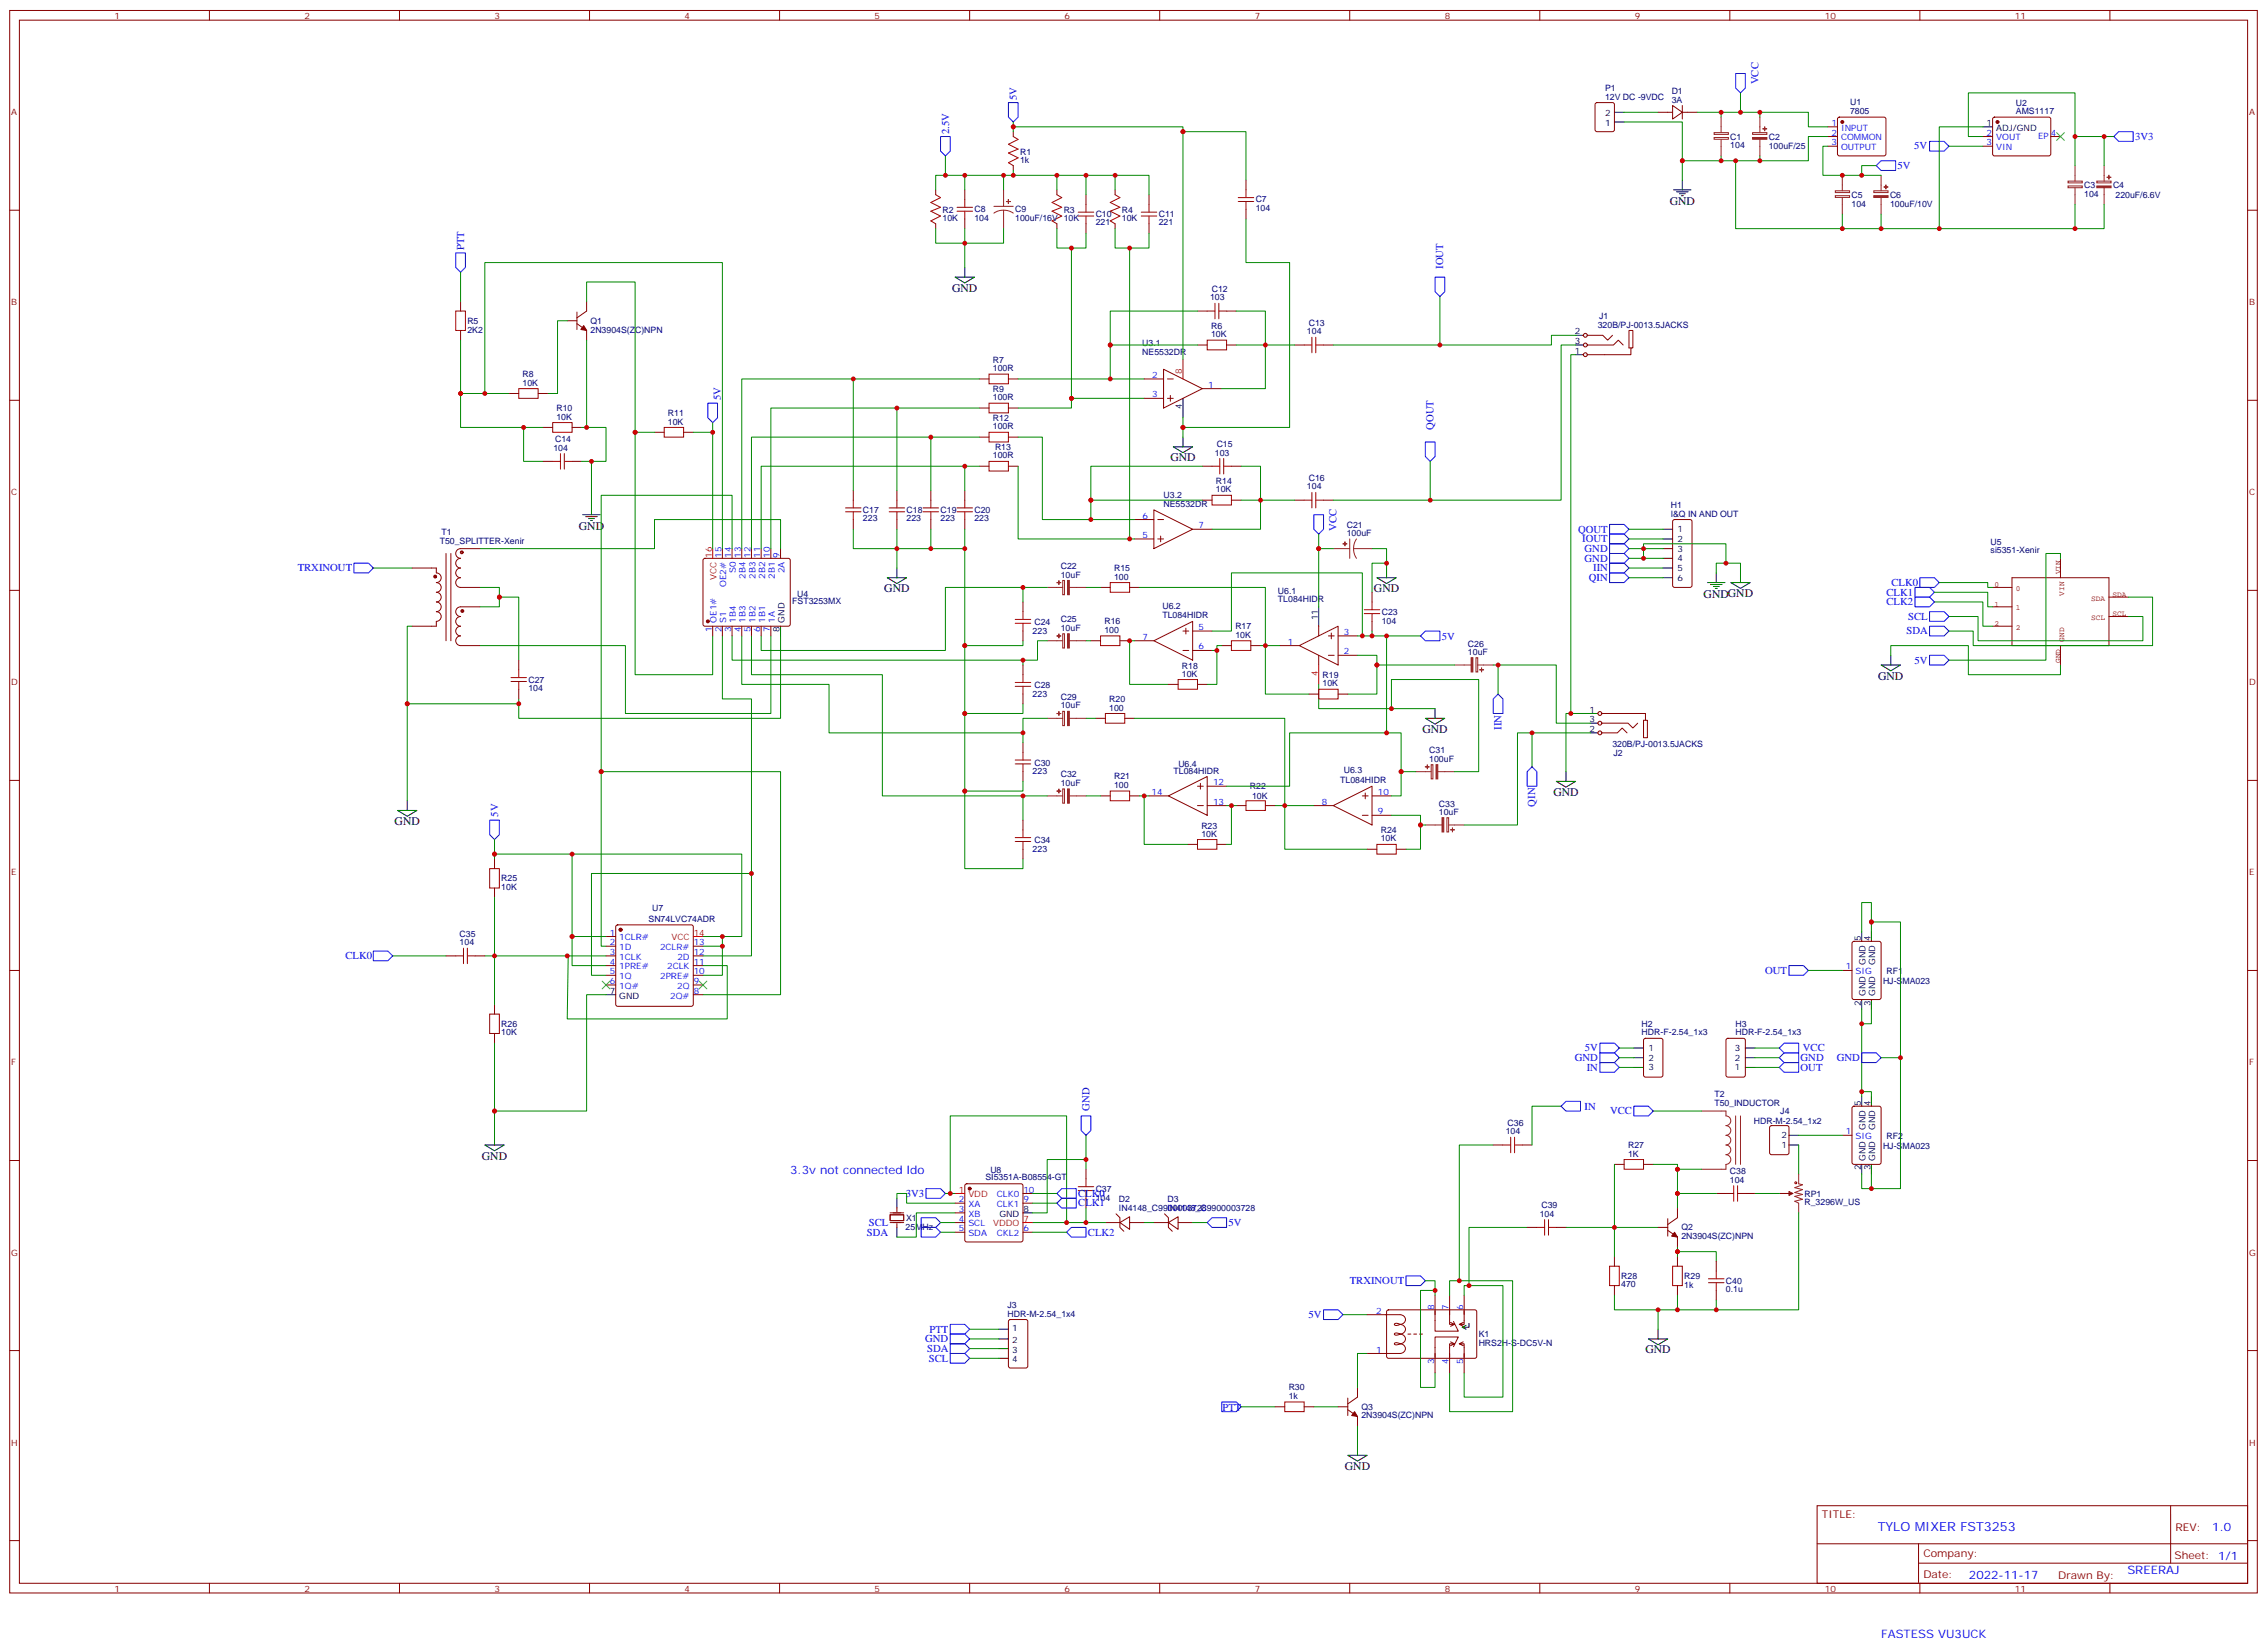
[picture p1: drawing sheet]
<svg xmlns="http://www.w3.org/2000/svg" width="825mm" height="600mm" viewBox="0 0 825 600" stroke-linecap="round" stroke-linejoin="round" font-family="sans-serif">
<defs><g id="words">
<text font-size="4.6" fill="#00f" x="683.2" y="556.8">TYLO MIXER FST3253</text>
<g font-size="4.2">
<text x="607.5" y="74.7">GND</text>
<text x="346.4" y="106.1">GND</text>
<text x="425.8" y="167.9">GND</text>
<text x="210.6" y="192.9">GND</text>
<text x="321.7" y="215.5">GND</text>
<text x="499.9" y="215.5">GND</text>
<text x="619.8" y="217.6">GNDGND</text>
<text x="683.3" y="247.2">GND</text>
<text x="517.5" y="266.6">GND</text>
<text x="565.1" y="289.6">GND</text>
<text x="143.6" y="300.1">GND</text>
<text x="175.3" y="421.9">GND</text>
<text x="598.7" y="492.4">GND</text>
<text x="489.3" y="534.7">GND</text>
</g>
<g font-size="4.2" fill="#00f">
<text x="287.5" y="427.1">3.3v not connected ldo</text>
<text x="804.9" y="557.1">1.0</text>
<text x="716.4" y="574.4">2022-11-17</text>
<text x="774" y="572.5">SREERAJ</text>
<text x="684.4" y="595.8">FASTESS VU3UCK</text>
</g>
<g font-size="3.9" fill="#00f">
<text x="639.8" y="30.6" transform="rotate(-90 639.8 30.6)">VCC</text>
<text x="370" y="36.4" transform="rotate(-90 370 36.4)">5V</text>
<text x="345.3" y="48.7" transform="rotate(-90 345.3 48.7)">2.5V</text>
<text x="776.8" y="51">3V3</text>
<text x="696.4" y="54.4">5V</text>
<text x="690.3" y="61.5">5V</text>
<text x="168.9" y="91" transform="rotate(-90 168.9 91)">PTT</text>
<text x="525" y="97.9" transform="rotate(-90 525 97.9)">IOUT</text>
<text x="262.3" y="145.5" transform="rotate(-90 262.3 145.5)">5V</text>
<text x="521.6" y="156.4" transform="rotate(-90 521.6 156.4)">QOUT</text>
<text x="486.3" y="193.1" transform="rotate(-90 486.3 193.1)">VCC</text>
<text x="574.2" y="193.8">QOUT</text>
<text x="575.7" y="197.3">IOUT</text>
<text x="576.5" y="200.9">GND</text>
<text x="108.3" y="207.8">TRXINOUT</text>
<text x="576.5" y="204.4">GND</text>
<text x="579.7" y="207.8">IIN</text>
<text x="578" y="211.4">QIN</text>
<text x="688.1" y="213.2">CLK0</text>
<text x="686.4" y="216.7">CLK1</text>
<text x="686.4" y="220.3">CLK2</text>
<text x="694.3" y="225.5">SCL</text>
<text x="524.5" y="232.7">5V</text>
<text x="693.6" y="230.8">SDA</text>
<text x="696.6" y="241.4">5V</text>
<text x="546.3" y="265.5" transform="rotate(-90 546.3 265.5)">IIN</text>
<text x="558.6" y="293.4" transform="rotate(-90 558.6 293.4)">QIN</text>
<text x="181.2" y="297.2" transform="rotate(-90 181.2 297.2)">5V</text>
<text x="125.7" y="348.9">CLK0</text>
<text x="642.2" y="354.3">OUT</text>
<text x="576.6" y="382.5">5V</text>
<text x="655.9" y="382.5">VCC</text>
<text x="573" y="386">GND</text>
<text x="577.3" y="389.5">IN</text>
<text x="655.1" y="386">GND</text>
<text x="655.1" y="389.5">OUT</text>
<text x="668.2" y="386">GND</text>
<text x="396.4" y="404.1" transform="rotate(-90 396.4 404.1)">GND</text>
<text x="576.5" y="403.7">IN</text>
<text x="585.8" y="405.4">VCC</text>
<text x="329.5" y="435.4">3V3</text>
<text x="392.2" y="435.4">CLK0</text>
<text x="392.3" y="438.9">CLK1</text>
<text x="315.4" y="449.5">SDA</text>
<text x="316.1" y="446">SCL</text>
<text x="395.8" y="449.5">CLK2</text>
<text x="446.9" y="446">5V</text>
<text x="491.1" y="467.2">TRXINOUT</text>
<text x="476.1" y="479.5">5V</text>
<text x="338.1" y="484.8">PTT</text>
<text x="336.6" y="488.3">GND</text>
<text x="337.3" y="491.9">SDA</text>
<text x="338" y="495.3">SCL</text>
<text x="444.8" y="513.2">PTT</text>
</g>
<g font-size="3.9" fill="#800">
<text x="662.9" y="552.4">TITLE:</text>
<text x="791.5" y="557.1">REV:</text>
<text x="699.8" y="566.6">Company:</text>
<text x="791.1" y="567.2">Sheet: 1/1</text>
<text x="699.8" y="574.3">Date:</text>
<text x="748.8" y="574.3">Drawn By:</text>
</g>
<g font-size="3.2" fill="#800">
<text x="41.6" y="6.8">1</text>
<text x="110.8" y="6.8">2</text>
<text x="179.9" y="6.8">3</text>
<text x="249.1" y="6.8">4</text>
<text x="318.2" y="6.8">5</text>
<text x="387.3" y="6.8">6</text>
<text x="456.5" y="6.8">7</text>
<text x="525.6" y="6.8">8</text>
<text x="594.8" y="6.8">9</text>
<text x="663.9" y="6.8">10</text>
<text x="733.1" y="6.8">11</text>
<text x="4.1" y="41.9">A</text>
<text x="818.3" y="41.9">A</text>
<text x="4.1" y="111.1">B</text>
<text x="818.3" y="111.1">B</text>
<text x="4.1" y="180.2">C</text>
<text x="818.3" y="180.2">C</text>
<text x="4.1" y="249.3">D</text>
<text x="818.3" y="249.3">D</text>
<text x="4.1" y="318.5">E</text>
<text x="818.3" y="318.5">E</text>
<text x="4.1" y="387.6">F</text>
<text x="818.3" y="387.6">F</text>
<text x="4.1" y="456.8">G</text>
<text x="818.3" y="456.8">G</text>
<text x="4.1" y="525.9">H</text>
<text x="818.3" y="525.9">H</text>
<text x="41.6" y="579">1</text>
<text x="110.8" y="579">2</text>
<text x="179.9" y="579">3</text>
<text x="249.1" y="579">4</text>
<text x="318.2" y="579">5</text>
<text x="387.3" y="579">6</text>
<text x="456.5" y="579">7</text>
<text x="525.6" y="579">8</text>
<text x="594.8" y="579">9</text>
<text x="663.9" y="579">10</text>
<text x="733.1" y="579">11</text>
</g>
<g font-size="3.2" fill="#000080">
<text x="583.9" y="33.1">P1</text>
<text x="608.2" y="34.1">D1</text>
<text x="583.9" y="36.3">12V DC -9VDC</text>
<text x="608.2" y="37.3">3A</text>
<text x="673.1" y="41.4">7805</text>
<text x="673.1" y="38.2">U1</text>
<text x="733.4" y="41.6">AMS1117</text>
<text x="733.4" y="38.4">U2</text>
<text x="629.5" y="54">104</text>
<text x="629.5" y="50.8">C1</text>
<text x="643.5" y="50.8">C2</text>
<text x="371.1" y="59.4">1k</text>
<text x="371.1" y="56.3">R1</text>
<text x="643.5" y="54">100uF/25</text>
<text x="687.6" y="72">C6</text>
<text x="758.3" y="71.6">104</text>
<text x="758.3" y="68.5">C3</text>
<text x="768.8" y="68.4">C4</text>
<text x="342.9" y="77.4">R2</text>
<text x="354.5" y="77.3">C8</text>
<text x="369.4" y="77.3">C9</text>
<text x="387" y="77.4">R3</text>
<text x="408.2" y="77.4">R4</text>
<text x="456.8" y="76.8">104</text>
<text x="456.8" y="73.7">C7</text>
<text x="673.6" y="75.1">104</text>
<text x="673.6" y="72">C5</text>
<text x="687.6" y="75.2">100uF/10V</text>
<text x="769.7" y="72">220uF/6.6V</text>
<text x="342.9" y="80.6">10K</text>
<text x="354.5" y="80.2">104</text>
<text x="369.4" y="80.5">100uF/16V 10K</text>
<text x="398.6" y="82">221</text>
<text x="398.6" y="79.1">C10</text>
<text x="408.2" y="80.6">10K</text>
<text x="421.6" y="82">221</text>
<text x="421.6" y="79.1">C11</text>
<text x="440.9" y="106.2">C12</text>
<text x="440.2" y="109.3">103</text>
<text x="170" y="118">R5</text>
<text x="214.8" y="117.8">Q1</text>
<text x="440.6" y="119.5">R6</text>
<text x="476.2" y="118.5">C13</text>
<text x="581.3" y="119.2">320B/PJ-0013.5JACKS</text>
<text x="581.8" y="116.2">J1</text>
<text x="170" y="121.1">2K2</text>
<text x="214.8" y="121.1">2N3904S(ZC)NPN</text>
<text x="415.6" y="125.9">U3.1</text>
<text x="440.6" y="122.7">10K</text>
<text x="475.5" y="121.6">104</text>
<text x="415.6" y="129">NE5532DR</text>
<text x="190.1" y="137.2">R8</text>
<text x="361.2" y="135">100R</text>
<text x="361.2" y="132.1">R7</text>
<text x="190.1" y="140.3">10K</text>
<text x="361.2" y="142.7">R9</text>
<text x="202.4" y="149.6">R10</text>
<text x="361.2" y="145.6">100R</text>
<text x="202.4" y="152.7">10K</text>
<text x="243" y="154.4">10K</text>
<text x="243" y="151.3">R11</text>
<text x="361.2" y="153.3">R12</text>
<text x="202" y="160.8">C14</text>
<text x="361.2" y="156.2">100R</text>
<text x="201.3" y="164">104</text>
<text x="361.2" y="166.8">100R</text>
<text x="362" y="163.7">R13</text>
<text x="442" y="165.7">103</text>
<text x="442.7" y="162.6">C15</text>
<text x="442.4" y="179.1">10K</text>
<text x="442.4" y="176">R14</text>
<text x="475.5" y="178.1">104</text>
<text x="476.2" y="175">C16</text>
<text x="423.3" y="184.3">NE5532DR</text>
<text x="423.3" y="181.2">U3.2</text>
<text x="607.8" y="184.7">H1</text>
<text x="314" y="189.7">223</text>
<text x="314" y="186.5">C17</text>
<text x="329.8" y="189.7">223</text>
<text x="329.8" y="186.5">C18</text>
<text x="342.2" y="189.7">223</text>
<text x="342.2" y="186.5">C19</text>
<text x="354.5" y="189.7">223</text>
<text x="354.5" y="186.5">C20</text>
<text x="607.8" y="188">I&amp;Q IN AND OUT</text>
<text x="160" y="197.8">T50_SPLITTER-Xenir</text>
<text x="160.6" y="194.7">T1</text>
<text x="490" y="195">100uF</text>
<text x="490" y="192.1">C21</text>
<text x="724.3" y="201.4">si5351-Xenir</text>
<text x="724.3" y="198.2">U5</text>
<text x="385.9" y="206.9">C22</text>
<text x="405.4" y="207.7">R15</text>
<text x="385.9" y="210.1">10uF</text>
<text x="405.4" y="210.9">100</text>
<text x="288.2" y="219.7">FST3253MX</text>
<text x="290" y="217.2">U4</text>
<text x="422.9" y="221.6">U6.2</text>
<text x="465" y="219">TL084HIDR</text>
<text x="465" y="216.1">U6.1</text>
<text x="376.4" y="227.4">C24</text>
<text x="385.9" y="226.3">C25</text>
<text x="401.8" y="227.1">R16</text>
<text x="422.9" y="225">TL084HIDR</text>
<text x="502.7" y="226.9">104</text>
<text x="502.7" y="223.7">C23</text>
<text x="375.7" y="230.5">223</text>
<text x="385.9" y="229.5">10uF</text>
<text x="401.8" y="230.3">100</text>
<text x="449.4" y="232.1">10K</text>
<text x="449.4" y="228.9">R17</text>
<text x="534.1" y="238.2">10uF</text>
<text x="534.1" y="235.3">C26</text>
<text x="430" y="243.2">R18</text>
<text x="192.3" y="251.3">104</text>
<text x="192.3" y="248.4">C27</text>
<text x="376.4" y="250.3">C28</text>
<text x="430" y="246.2">10K</text>
<text x="481.2" y="249.7">10K</text>
<text x="481.2" y="246.5">R19</text>
<text x="375.7" y="253.4">223</text>
<text x="385.9" y="257.7">10uF</text>
<text x="385.9" y="254.6">C29</text>
<text x="403.6" y="255.3">R20</text>
<text x="403.6" y="258.5">100</text>
<text x="520" y="274">C31</text>
<text x="586.6" y="271.9">320B/PJ-0013.5JACKS</text>
<text x="587.1" y="274.9">J2</text>
<text x="375.7" y="281.6">223</text>
<text x="376.4" y="278.5">C30</text>
<text x="427" y="281.4">TL084HIDR</text>
<text x="428.7" y="279">U6.4</text>
<text x="488.9" y="281.2">U6.3</text>
<text x="520" y="277.1">100uF</text>
<text x="385.9" y="286">10uF</text>
<text x="385.9" y="282.8">C32</text>
<text x="405.4" y="286.7">100</text>
<text x="405.4" y="283.5">R21</text>
<text x="454.7" y="287.1">R22</text>
<text x="487.6" y="285">TL084HIDR</text>
<text x="455.5" y="290.7">10K</text>
<text x="523.5" y="293.5">C33</text>
<text x="523.5" y="296.4">10uF</text>
<text x="437.1" y="304.4">10K</text>
<text x="437.1" y="301.4">R23</text>
<text x="502.4" y="303">R24</text>
<text x="375.7" y="309.9">223</text>
<text x="376.4" y="306.7">C34</text>
<text x="502.4" y="306.1">10K</text>
<text x="182.4" y="323.8">10K</text>
<text x="182.4" y="320.6">R25</text>
<text x="236" y="335.4">SN74LVC74ADR</text>
<text x="237.3" y="331.6">U7</text>
<text x="167.2" y="340.7">C35</text>
<text x="167.2" y="343.9">104</text>
<text x="685.1" y="358.1">HJ-SMA023</text>
<text x="686.4" y="354.4">RF1</text>
<text x="182.4" y="376.7">10K</text>
<text x="182.4" y="373.5">R26</text>
<text x="597.3" y="376.7">HDR-F-2.54_1x3</text>
<text x="597.3" y="373.5">H2</text>
<text x="631.4" y="376.7">HDR-F-2.54_1x3</text>
<text x="631.4" y="373.6">H3</text>
<text x="623.7" y="399.3">T2</text>
<text x="623.7" y="402.4">T50_INDUCTOR</text>
<text x="647.7" y="405.3">J4</text>
<text x="547.8" y="412.7">104</text>
<text x="548.5" y="409.6">C36</text>
<text x="638.1" y="408.8">HDR-M-2.54_1x2</text>
<text x="592.3" y="417.6">R27</text>
<text x="685.1" y="418.1">HJ-SMA023</text>
<text x="686.4" y="414.3">RF2</text>
<text x="592.3" y="420.8">1K</text>
<text x="358.5" y="429.3">SI5351A-B08554-GT</text>
<text x="360.3" y="426.8">U8</text>
<text x="629.4" y="430.3">104</text>
<text x="629.4" y="427.1">C38</text>
<text x="398.6" y="436.8">104</text>
<text x="398.6" y="433.6">C37</text>
<text x="407.1" y="437.3">D2</text>
<text x="424.8" y="437.3">D3</text>
<text x="656.5" y="435.3">RP1</text>
<text x="407.1" y="440.5">IN4148_C9900003728</text>
<text x="424.8" y="440.5">IN4148_C9900003728</text>
<text x="560.2" y="442.7">104</text>
<text x="560.8" y="439.5">C39</text>
<text x="656.5" y="438.6">R_3296W_US</text>
<text x="329.5" y="447.3">25MHz</text>
<text x="329.7" y="444.2">X1</text>
<text x="611.7" y="447.6">Q2</text>
<text x="611.7" y="450.8">2N3904S(ZC)NPN</text>
<text x="589.8" y="465.4">R28</text>
<text x="612.8" y="465.3">R29</text>
<text x="627.9" y="467">C40</text>
<text x="589.8" y="468.3">470</text>
<text x="612.8" y="468.5">1k</text>
<text x="627.9" y="470.2">0.1u</text>
<text x="366.6" y="479">HDR-M-2.54_1x4</text>
<text x="366.6" y="475.8">J3</text>
<text x="538" y="489.7">HRS2H-S-DC5V-N</text>
<text x="538" y="486.5">K1</text>
<text x="468.9" y="509">1k</text>
<text x="468.9" y="505.8">R30</text>
<text x="495.3" y="515.9">2N3904S(ZC)NPN</text>
<text x="495.3" y="513">Q3</text>
</g>
<g font-size="3.2">
<text x="584.1" y="45.8">1</text>
<text x="584.1" y="42.3">2</text>
<text x="722.8" y="45.8">1</text>
<text x="726.3" y="47.6">ADJ/GND</text>
<text x="573" y="125.2">3</text>
<text x="573" y="121.6">2</text>
<text x="573" y="128.7">1</text>
<text x="430" y="148.7" transform="rotate(-90 430 148.7)">4</text>
<text x="610.3" y="193.6">1</text>
<text x="610.3" y="197.1">2</text>
<text x="610.3" y="200.7">3</text>
<text x="610.3" y="204.2">4</text>
<text x="610.3" y="207.7">5</text>
<text x="610.3" y="211.2">6</text>
<text x="285.4" y="226.5" transform="rotate(-90 285.4 226.5)">GND</text>
<text x="479.4" y="225.7" transform="rotate(-90 479.4 225.7)">11</text>
<text x="283.6" y="230" transform="rotate(-90 283.6 230)">8</text>
<text x="578.3" y="262.7">3</text>
<text x="578.3" y="259.2">1</text>
<text x="578.3" y="266.3">2</text>
<text x="677" y="342.3" transform="rotate(-90 677 342.3)">5</text>
<text x="680.5" y="342.3" transform="rotate(-90 680.5 342.3)">4</text>
<text x="678.7" y="351.1" transform="rotate(-90 678.7 351.1)">GND</text>
<text x="682.3" y="351.1" transform="rotate(-90 682.3 351.1)">GND</text>
<text x="221.8" y="361.5">7</text>
<text x="225.3" y="363.3">GND</text>
<text x="677" y="365.8" transform="rotate(-90 677 365.8)">2</text>
<text x="678.7" y="362.3" transform="rotate(-90 678.7 362.3)">GND</text>
<text x="680.5" y="365.8" transform="rotate(-90 680.5 365.8)">3</text>
<text x="682.3" y="362.3" transform="rotate(-90 682.3 362.3)">GND</text>
<text x="599.7" y="382.3">1</text>
<text x="631.2" y="382.3">3</text>
<text x="599.7" y="389.4">3</text>
<text x="599.7" y="385.9">2</text>
<text x="631.2" y="389.4">1</text>
<text x="631.2" y="385.9">2</text>
<text x="677" y="402.3" transform="rotate(-90 677 402.3)">5</text>
<text x="680.5" y="402.3" transform="rotate(-90 680.5 402.3)">4</text>
<text x="678.7" y="411" transform="rotate(-90 678.7 411)">GND</text>
<text x="682.3" y="411" transform="rotate(-90 682.3 411)">GND</text>
<text x="648.2" y="417.6">1</text>
<text x="648.2" y="414.1">2</text>
<text x="677" y="425.8" transform="rotate(-90 677 425.8)">2</text>
<text x="678.7" y="422.3" transform="rotate(-90 678.7 422.3)">GND</text>
<text x="680.5" y="425.8" transform="rotate(-90 680.5 425.8)">3</text>
<text x="682.3" y="422.3" transform="rotate(-90 682.3 422.3)">GND</text>
<text x="363.6" y="442.7">GND</text>
<text x="372.4" y="440.9">8</text>
<text x="368.2" y="484.3">1</text>
<text x="368.2" y="488.5">2</text>
<text x="368.2" y="492.1">3</text>
<text x="368.2" y="495.6">4</text>
</g>
<g font-size="3.2" fill="#00f">
<text x="666.3" y="45.8">1</text>
<text x="669.8" y="47.6">INPUT</text>
<text x="666.3" y="52.8">3</text>
<text x="666.3" y="49.3">2</text>
<text x="669.8" y="51.1">COMMON</text>
<text x="722.8" y="49.3">2</text>
<text x="722.8" y="52.8">3</text>
<text x="726.3" y="51.1">VOUT</text>
<text x="741.5" y="50.7">EP</text>
<text x="746.1" y="49.3">4</text>
<text x="669.8" y="54.6">OUTPUT</text>
<text x="726.3" y="54.6">VIN</text>
<text x="419.2" y="137.5">2</text>
<text x="439.6" y="141">1</text>
<text x="419.2" y="144.6">3</text>
<text x="415.7" y="188.7">6</text>
<text x="415.7" y="195.7">5</text>
<text x="436" y="192.2">7</text>
<text x="262.5" y="203" transform="rotate(-90 262.5 203)">15</text>
<text x="266" y="203" transform="rotate(-90 266 203)">14</text>
<text x="269.5" y="203" transform="rotate(-90 269.5 203)">13</text>
<text x="273" y="203" transform="rotate(-90 273 203)">12</text>
<text x="276.6" y="203" transform="rotate(-90 276.6 203)">11</text>
<text x="280.1" y="203" transform="rotate(-90 280.1 203)">10</text>
<text x="283.6" y="203" transform="rotate(-90 283.6 203)">9</text>
<text x="267.8" y="208.6" transform="rotate(-90 267.8 208.6)">S0</text>
<text x="285.4" y="208.6" transform="rotate(-90 285.4 208.6)">2A</text>
<text x="264.2" y="213.6" transform="rotate(-90 264.2 213.6)">OE2#</text>
<text x="271.3" y="210.6" transform="rotate(-90 271.3 210.6)">2B4</text>
<text x="274.8" y="210.6" transform="rotate(-90 274.8 210.6)">2B3</text>
<text x="278.3" y="210.6" transform="rotate(-90 278.3 210.6)">2B2</text>
<text x="281.9" y="210.6" transform="rotate(-90 281.9 210.6)">2B1</text>
<text x="260.7" y="226.5" transform="rotate(-90 260.7 226.5)">OE1#</text>
<text x="264.2" y="226.5" transform="rotate(-90 264.2 226.5)">S1</text>
<text x="267.8" y="226.5" transform="rotate(-90 267.8 226.5)">1B4</text>
<text x="271.3" y="226.5" transform="rotate(-90 271.3 226.5)">1B3</text>
<text x="274.8" y="226.5" transform="rotate(-90 274.8 226.5)">1B2</text>
<text x="278.3" y="226.5" transform="rotate(-90 278.3 226.5)">1B1</text>
<text x="281.9" y="226.5" transform="rotate(-90 281.9 226.5)">1A</text>
<text x="258.9" y="230" transform="rotate(-90 258.9 230)">1</text>
<text x="262.5" y="230" transform="rotate(-90 262.5 230)">2</text>
<text x="266" y="230" transform="rotate(-90 266 230)">3</text>
<text x="269.5" y="230" transform="rotate(-90 269.5 230)">4</text>
<text x="273" y="230" transform="rotate(-90 273 230)">5</text>
<text x="276.6" y="230" transform="rotate(-90 276.6 230)">6</text>
<text x="280.1" y="230" transform="rotate(-90 280.1 230)">7</text>
<text x="415.7" y="232.8">7</text>
<text x="436" y="229.2">5</text>
<text x="488.9" y="231">3</text>
<text x="436" y="236.3">6</text>
<text x="468.6" y="234.5">1</text>
<text x="488.9" y="238.1">2</text>
<text x="441.3" y="285.7">12</text>
<text x="418.9" y="289.2">14</text>
<text x="441.3" y="292.7">13</text>
<text x="480.9" y="292.7">8</text>
<text x="501.3" y="289.2">10</text>
<text x="501.3" y="296.3">9</text>
<text x="221.8" y="340.4">1</text>
<text x="221.8" y="343.9">2</text>
<text x="221.8" y="347.4">3</text>
<text x="225.3" y="342.1">1CLR#</text>
<text x="225.3" y="345.7">1D</text>
<text x="240.1" y="345.7">2CLR#</text>
<text x="252.4" y="347.4">12</text>
<text x="252.4" y="343.9">13</text>
<text x="221.8" y="350.9">4</text>
<text x="225.3" y="349.2">1CLK</text>
<text x="225.3" y="352.7">1PRE#</text>
<text x="242.7" y="352.7">2CLK</text>
<text x="246.5" y="349.2">2D</text>
<text x="252.4" y="350.9">11</text>
<text x="671.6" y="352.7">1</text>
<text x="221.8" y="354.5">5</text>
<text x="221.8" y="358">6</text>
<text x="225.3" y="356.2">1Q</text>
<text x="225.3" y="359.8">1Q#</text>
<text x="240.2" y="356.2">2PRE#</text>
<text x="246.4" y="359.8">2Q</text>
<text x="252.4" y="358">9</text>
<text x="252.4" y="354.5">10</text>
<text x="675.1" y="354.5">SIG</text>
<text x="243.8" y="363.3">2Q#</text>
<text x="252.4" y="361.5">8</text>
<text x="671.6" y="412.7">1</text>
<text x="675.1" y="414.4">SIG</text>
<text x="348.8" y="437.4">2</text>
<text x="362.7" y="435.6">CLK0</text>
<text x="372.4" y="437.4">9</text>
<text x="372.4" y="433.8">10</text>
<text x="348.8" y="440.9">3</text>
<text x="352.3" y="439.1">XA</text>
<text x="352.3" y="442.7">XB</text>
<text x="362.7" y="439.1">CLK1</text>
<text x="348.8" y="444.4">4</text>
<text x="348.8" y="448">5</text>
<text x="352.3" y="446.2">SCL</text>
<text x="352.3" y="449.7">SDA</text>
<text x="362.7" y="449.7">CKL2</text>
<text x="372.4" y="448">6</text>
<text x="500.7" y="477.9">2</text>
<text x="521.8" y="476.5" transform="rotate(-90 521.8 476.5)">8</text>
<text x="527" y="476.5" transform="rotate(-90 527 476.5)">7</text>
<text x="532.3" y="476.5" transform="rotate(-90 532.3 476.5)">6</text>
<text x="500.7" y="492.1">1</text>
<text x="521.8" y="496.2" transform="rotate(-90 521.8 496.2)">3</text>
<text x="527" y="496.2" transform="rotate(-90 527 496.2)">4</text>
<text x="532.3" y="496.2" transform="rotate(-90 532.3 496.2)">5</text>
</g>
<g font-size="3.2" fill="#f00">
<text x="430" y="136.1" transform="rotate(-90 430 136.1)">8</text>
<text x="258.9" y="203" transform="rotate(-90 258.9 203)">16</text>
<text x="260.7" y="211" transform="rotate(-90 260.7 211)">VCC</text>
<text x="479.4" y="246.1" transform="rotate(-90 479.4 246.1)">4</text>
<text x="252.4" y="340.4">14</text>
<text x="244.3" y="342.1">VCC</text>
<text x="348.8" y="433.8">1</text>
<text x="352.3" y="435.6">VDD</text>
<text x="361.3" y="446.2">VDDO</text>
<text x="372.4" y="444.4">7</text>
</g>
<g font-size="2.8" fill="#840000">
<text x="749.6" y="208.9" transform="rotate(-90 749.6 208.9)">VIN</text>
<text x="725.7" y="213.7">0</text>
<text x="733.4" y="215">0</text>
<text x="725.7" y="220.7">1</text>
<text x="751" y="216.7" transform="rotate(-90 751 216.7)">VIN</text>
<text x="760.8" y="218.6">SDA</text>
<text x="768.6" y="217.2">SDA</text>
<text x="725.7" y="227.8">2</text>
<text x="733.4" y="222.1">1</text>
<text x="760.8" y="225.6">SCL</text>
<text x="768.6" y="224.3">SCL</text>
<text x="733.4" y="229.1">2</text>
<text x="751" y="233.5" transform="rotate(-90 751 233.5)">GND</text>
<text x="749.6" y="241.2" transform="rotate(-90 749.6 241.2)">GND</text>
</g>
</g></defs>
<g fill="none" stroke="#870000" stroke-width=".36">
<path d="M580.6 37.5l.4-.2h5.7l.6 .5 .1 9.4-.5 .7h-5.9l-.6-.5-.1-9.4zM608.5 38.4l3.6 2.5-3.6 2.4zM612.1 38.4v4.9M368.7 47.9v1.8M603.2 40.9h5.3M612.1 40.9h5.3M665 53.2h3.5M665 49.7h3.5M665 46.1h3.5M668.7 42.8l.5-.2h16.2l.5 .2 .3 .5v12.7l-.3 .5-.5 .2h-16.2l-.5-.2-.2-.5v-12.7zM721.4 53.2h3.6M721.4 49.7h3.6"/>
<path d="M725.2 42.8l.5-.2 20 .1 .4 .6v13l-.7 .4h-20l-.4-.7v-12.7zM746.1 49.7h3.6M340.4 69.1v1.7M351 69.1v3.5M351 79.7v3.5M368.7 60.3v1.7M384.5 69.1v1.7M395.1 70.8v3.6M405.7 69.1v1.7M418 70.8v3.6M340.4 81.4v1.8M384.5 81.4v1.8"/>
<path d="M395.1 81.4v3.5M405.7 81.4v1.8M418 81.4v3.5M167.6 109.6v3.6M206.4 116.7h3.5M209.9 113.5v6.4M209.9 117.8l3.5 2.4v3.6M213.4 109.6v3.6l-3.5 2.4M435.7 113.2h3.5M446.3 113.2h3.5M167.6 120.2v3.6M356.3 137.9h3.5"/>
<path d="M366.9 137.9h3.5M416.3 137.9h7M423.3 134.3l14.1 7.1-14.1 7zM424.7 137.9h2.2M435.7 125.5h3.5M446.3 125.5h3.5M471 125.5h3.5M481.5 125.5h3.6M576.8 125.5h10.2l1.8-1.7 1.7 1.7M576.8 122h6.3l1.8 1.8 1.8-1.8M593.4 126.6h-.7v-6.4h1.4v6.4h-.7v2.4h-16.6M185.2 143.2h3.5"/>
<path d="M195.8 143.2h3.5M197.6 155.5h3.5M208.1 155.5h3.6M238.1 157.3h3.6M248.7 157.3h3.5M356.3 148.4h3.5M356.3 159h3.5M366.9 148.4h3.5M366.9 159h3.5M416.3 144.9h7M424.7 144.9h2.2M425.8 143.9v2.1"/>
<path d="M437.4 141.4h7.1M197.6 167.9h3.5M208.1 167.9h3.6M310.4 178.4v3.6M326.3 178.4v3.6M338.7 178.4v3.6M351 178.4v3.6M356.3 169.6h3.5M366.9 169.6h3.5M437.4 169.6h3.6M448 169.6h3.6M262.8 199.6v3.5"/>
<path d="M266.3 199.6v3.5M269.9 199.6v3.5M273.4 199.6v3.5M276.9 199.6v3.5M280.5 199.6v3.5M284 199.6v3.5M310.4 189v3.5M326.3 189v3.5M338.7 189v3.5M351 189v3.5M412.7 189h7.1M412.7 196.1h7.1"/>
<path d="M419.8 185.5l14.1 7-14.1 7.1zM421.2 189h2.1M421.2 196.1h2.1M422.3 195v2.1M433.9 192.5h7.1M437.4 182h3.6M448 182h3.6M471 182h3.5M481.5 182h3.6M256 203.3l.5-.2h30.3l.5 .2 .2 .5v23.3l-.2 .5-.5 .2h-30.3l-.5-.2-.2-.5v-23.3zM372.2 219v3.5M400.4 213.7h3.5"/>
<path d="M411 213.7h3.5M499.2 215.5v3.5M259.3 227.8v3.6M262.8 227.8v3.6M266.3 227.8v3.6M269.9 227.8v3.6M273.4 227.8v3.6M276.9 227.8v3.6M280.5 227.8v3.6M372.2 229.6v3.5M396.9 233.1h3.5M407.5 233.1h3.5"/>
<path d="M412.7 233.1h7.1M419.8 233.1l14.1-7v14.1zM430.4 229.6h2.1M430.4 236.6h2.1M431.4 228.5v2.1M433.9 229.6h7.1M433.9 236.6h7.1M444.5 234.9h3.5M455.1 234.9h3.5M465.7 234.9h7M472.7 234.9l14.1-7.1v14.1zM479.8 227.8v3.6"/>
<path d="M479.8 238.4v3.5M483.3 231.4h2.1M483.3 238.4h2.1M484.4 230.3v2.1M486.8 231.4h7.1M486.8 238.4h7.1M499.2 226.1v3.5M188.7 240.2v3.5M188.7 250.8v3.5M372.2 241.9v3.6M372.2 252.5v3.5M425.1 249h3.5"/>
<path d="M435.7 249h3.5M476.2 252.5h3.6M486.8 252.5h3.6M372.2 270.2v3.5M398.6 261.3h3.6M409.2 261.3h3.5M372.2 280.7v3.6M372.2 298.4v3.5M400.4 289.6h3.5M411 289.6h3.5M418 289.6h7.1M425.1 289.6l14.1-7.1v14.1z"/>
<path d="M435.7 293.1h2.1M435.7 286h2.1M436.7 285v2.1M439.2 293.1h7.1M439.2 286h7.1M449.8 293.1h3.5M460.4 293.1h3.5M478 293.1h7.1M485.1 293.1l14.1-7.1v14.1zM495.7 289.6h2.1M495.7 296.6h2.1M496.7 288.5v2.1"/>
<path d="M499.2 289.6h7M499.2 296.6h7M179.9 312.5v3.5M372.2 309v3.5M432.2 307.2h3.5M442.7 307.2h3.6M497.4 309h3.5M508 309h3.5M179.9 323.1v3.5M224.2 336.7l.5-.2h26.8l.5 .2 .2 .5v28.2l-.2 .5-.5 .2h-26.8l-.5-.2-.2-.5v-28.2zM162.3 347.8h3.5M172.9 347.8h3.5"/>
<path d="M220.5 340.7h3.5M220.5 344.2h3.5M220.5 347.8h3.5M220.5 351.3h3.5M220.5 354.8h3.5M220.5 358.4h3.5M252.2 344.2h3.6M252.2 347.8h3.6M252.2 351.3h3.6M252.2 354.8h3.6M252.2 358.4h3.6M179.9 365.4v3.5"/>
<path d="M179.9 376v3.5M252.2 361.9h3.6"/>
</g>
<g fill="none" stroke="#000" stroke-width=".36">
<path d="M587.4 44.4h3.5M587.4 40.9h3.5M721.4 46.1h3.6M608.9 69.1h6.3M610 69.8h4.2M611 70.5h2.1M611.7 71.2h.7M612.1 65.5v3.6M351 97.3v3.5M347.5 100.8h7l-3.5 2.1zM573.3 125.5h3.5M573.3 122h3.5"/>
<path d="M573.3 129h3.5M430.4 144.9v7.1M430.4 159v3.6M426.9 162.6h7l-3.5 2.1zM212 187.3h6.4M213.1 188h4.2M214.1 188.7h2.2M214.8 189.4h.7M215.2 183.7v3.6M322.8 210.2h7l-3.5 2.1zM326.3 206.7v3.5M500.9 210.2h7.1l-3.5 2.1z"/>
<path d="M504.5 206.7v3.5M284 227.8v3.6M479.8 220.8v7M522.1 257.8v3.5M518.6 261.3h7l-3.5 2.2zM144.6 294.9h7.1l-3.5 2.1zM148.2 291.3v3.6M220.5 361.9h3.5M176.4 416.6h7l-3.5 2.1zM179.9 413v3.6"/>
</g>
<g fill="none" stroke="#008700" stroke-width=".36">
<path d="M633.2 33.8v7.1M344 56.7v7.1M368.7 46.1h61.7v84.7M368.7 44.4v3.5M590.9 44.4h21.2v21.1M590.9 40.9h12.3M617.4 40.9h8.8v1.7M626.2 40.9h14.1v1.7M626.2 56.7v1.8M631.5 58.5v24.7h38.8v-5.3M640.3 56.7v1.8h-28.2M640.3 40.9h17.6v5.2h7.1"/>
<path d="M665 49.7h-7.1v8.8h-17.6M665 53.2h-1.8v10.6h21.2M709.1 53.2h12.3M721.4 49.7h-5.3v-15.9h38.8v15.9M721.4 46.1h-15.8v37.1h-35.3M754.9 49.7h10.6v10.6M754.9 49.7v10.6M340.4 69.1v-5.3h10.6v5.3M351 63.8h14.1v5.3M368.7 62v1.8h-3.6M368.7 63.8h15.8v5.3M384.5 63.8h10.6v7"/>
<path d="M395.1 63.8h10.6v5.3M405.7 63.8h12.3v7M682.6 60.3h-5.3v3.5M684.4 77.9v5.3M754.9 74.4v8.8h-49.3M765.5 74.4v8.8h-10.6M167.6 99.1v10.5M340.4 83.2v5.3h10.6v-5.3M365.1 83.2v5.3h-14.1v8.8M384.5 83.2v7h10.6v-5.3M389.8 90.2v54.7M405.7 83.2v7h12.3v-5.3"/>
<path d="M411 90.2v105.9h1.7M206.4 116.7h-3.6v26.5h-3.5M213.4 109.6v-7h17.7v54.7h7M435.7 113.2h-31.8v24.7M449.8 113.2h10.6v12.3h10.6M167.6 123.8v19.4h17.6M213.4 123.8v31.7M310.4 137.9v40.5M356.3 137.9h-86.4v61.7M370.4 137.9h45.9M403.9 125.5h31.8M449.8 125.5h10.6v15.9h-15.9"/>
<path d="M167.6 143.2v12.3h30M176.4 143.2v-47.7h86.4v104.1M190.5 155.5v12.4h7.1M211.7 155.5h8.8v12.4h-8.8M231.1 157.3v88.2h28.2v-14.1M259.3 153.7v3.6h-7.1M259.3 157.3v42.3M326.3 148.4v30M338.7 159v19.4M356.3 159h-82.9v40.6M356.3 148.4h-75.8v51.2M370.4 159h8.8v30h33.5"/>
<path d="M416.3 144.9h-26.5v3.5h-19.4M430.4 152v7M215.2 167.9v15.8M351 169.6v8.8M356.3 169.6h-79.4v30M370.4 169.6v26.5h40.6M437.4 169.6h-40.5v12.4M451.6 169.6h7v12.4h-7M174.6 199.6h63.5v-10.6h45.9v10.6M266.3 199.6v-19.4h-47.6v164h1.8M310.4 192.5v7.1h15.9v-7.1M338.7 192.5v7.1h-12.4v7.1"/>
<path d="M351 192.5v7.1h-12.3M351 199.6v35.3h21.2v-1.8M437.4 182h-40.5v7M471 182h-12.4v10.5h-17.6M479.8 194.3v26.5M479.8 199.6h5.3M499.2 199.6h5.3v7.1M135.8 206.7h14.1M174.6 213.7h7.1v7.1h-7.1M181.7 217.2h7v23M372.2 213.7v5.3M381 213.7h-37v22.9h-67.1v-5.2"/>
<path d="M395.1 213.7h5.3M414.5 213.7h45.9v38.8h15.8M504.5 204.9h-5.3v10.6M149.9 227.8h-1.7v63.5M262.8 231.4v22.9h10.6v93.5h-17.6M266.3 231.4v8.8h105.9M269.9 231.4v17.6h31.7v17.6h70.6M273.4 231.4v14.1h47.6v44.1h51.2M280.5 231.4v28.2h-53v-24.7h-52.9M284 231.4v29.9h-95.3v-5.3M351 234.9v24.7h21.2v-3.6M381 233.1h-3.5v7.1h-5.3v1.7"/>
<path d="M395.1 233.1h1.8M412.7 233.1h-1.7v15.9h14.1M441 229.6h7v-21.2h47.7v23M442.7 236.6v12.4h-3.5M444.5 234.9h-1.8v1.7h-1.7M458.6 234.9h7.1M493.9 238.4h7v14.1h-10.5M499.2 229.6v1.8h-5.3M499.2 231.4h17.6M504.5 231.4v35.2M188.7 254.3v1.7h-40.5M351 259.6v28.2h21.2v-3.5"/>
<path d="M479.8 249v8.8h42.3M506.2 257.8v-10.6h31.8v33.5h-8.8M381 261.3h-8.8v8.9M395.1 261.3h3.5M412.7 261.3h54.7v47.7h30M218.7 280.7h65.3v81.2h-28.2M351 287.8v28.2h21.2v-3.5M381 289.6h-8.8v8.8M395.1 289.6h5.3M414.5 289.6h3.5M416.3 289.6v17.6h15.9M446.3 286h22.9v-19.4h40.6v23h-3.6"/>
<path d="M446.3 293.1h3.5M448 293.1v14.1h-1.7M463.9 293.1h14.1M506.2 296.6h10.6v12.4h-5.3M509.8 280.7h5.3M179.9 310.7h90v30h-14.1M179.9 305.4v7.1M208.1 310.7v40.6h12.4M273.4 317.8h-58.2v37h5.3M179.9 326.6v21.2h-3.5M206.4 347.8h.3l-.3 22.9h58.2v-19.4h-8.8M208.1 340.7h12.4"/>
<path d="M220.5 347.8h-40.6v17.6M262.8 340.7v3.5h-7M262.8 344.2v10.6h-7M179.9 379.5v33.5M220.5 361.9h-7.1v42.3h-33.5"/>
</g>
<g fill="none" stroke="#8c2424" stroke-width=".36">
<path d="M623.6 50h5.2v.7h-5.2zM623.6 48.3h5.2v.6h-5.2zM626.2 42.6v5.7M626.2 50.7v6M637.6 48.3h5.2v.6h-5.2zM640.3 42.6v5.7M640.3 50.7v6M361.6 75.1h7.1M365.1 76.5l-1.8 .2-1.7 .8M365.1 76.5l1.9 .2 1.7 .8M365.1 69.1v6M365.1 76.5v6.7"/>
<path d="M667.7 71.2h5.2v.6h-5.2zM667.7 69.4h5.2v.7h-5.2zM670.3 63.8v5.6M670.3 71.9v6M681.7 69.4h5.2v.7h-5.2zM684.4 63.8v5.6M684.4 71.9v6M752.4 67.7h5.2v.6h-5.2zM752.4 65.9h5.2v.6h-5.2zM754.9 60.3v5.6M754.9 68.4v6M762.9 65.9h5.2v.6h-5.2z"/>
<path d="M765.5 60.3v5.6M765.5 68.4v6M485.1 199.6h6M491.1 196.1v7M492.5 199.6l.2 1.9 .8 1.6M492.5 199.6h6.7M493.5 196.1l-.8 1.7-.2 1.8M381 213.7h5.6M386.6 211.2h.7v5.2h-.7zM389.1 213.7h6M381 233.1h5.6M386.6 230.6h.7v5.2h-.7z"/>
<path d="M389.1 233.1h6M386.6 258.8h.7v5.2h-.7zM381 261.3h5.6M389.1 261.3h6M520.7 278.2h.6v5.2h-.6zM381 289.6h5.6M386.6 287h.7v5.2h-.7zM389.1 289.6h6M515.1 280.7h5.6M523.2 280.7h6"/>
</g>
<g fill="#8c2424" stroke="#8c2424" stroke-width=".36">
<path d="M637.6 50h5.2v.7h-5.2z"/>
<path d="M641.3 46.8l1.5 .1z"/>
<path d="M642 46.1l.1 1.5z"/>
<path d="M681.7 71.2h5.2v.6h-5.2z"/>
<path d="M685.4 68l1.5 .1z"/>
<path d="M686.1 67.3l.1 1.4z"/>
<path d="M762.9 67.7h5.2v.6h-5.2z"/>
<path d="M766.6 64.5h1.4z"/>
<path d="M767.3 63.8v1.4z"/>
<path d="M366.2 73.3h1.4z"/>
<path d="M366.9 72.6v1.4z"/>
<path d="M388.4 230.6h.6v5.2h-.6z"/>
<path d="M385.2 230.6l.1 1.5z"/>
<path d="M384.5 231.4h1.4z"/>
<path d="M388.4 258.8h.6v5.2h-.6z"/>
<path d="M385.2 258.9l.1 1.4z"/>
<path d="M384.5 259.6h1.4z"/>
<path d="M388.4 287h.6v5.2h-.6z"/>
<path d="M385.2 287.1l.1 1.4z"/>
<path d="M384.5 287.8h1.4z"/>
<path d="M388.4 211.2h.6v5.2h-.6z"/>
<path d="M385.2 211.2l.1 1.5z"/>
<path d="M384.5 211.9l1.4 .1z"/>
<path d="M489.3 197.1v1.4z"/>
<path d="M488.6 197.8l1.4 .1z"/>
<path d="M522.5 278.2h.6v5.2h-.6z"/>
<path d="M519.3 278.3v1.4z"/>
<path d="M518.6 279h1.4z"/>
</g>
<g fill="#870000" stroke="#870000" stroke-width=".36">
<path d="M212.4 118.5l1 1.7-2.1-.3z"/>
<circle cx="670.3" cy="44.4" r=".53"/>
<circle cx="726.7" cy="44.4" r=".53"/>
<circle cx="257.5" cy="226.1" r=".53"/>
<circle cx="225.8" cy="338.2" r=".53"/>
</g>
<path d="M366.9 37.3h3.5v5.3l-1.7 1.8-1.8-1.8zM631.5 26.7h3.5v5.3l-1.8 1.8-1.7-1.8zM342.2 49.7h3.5v5.3l-1.7 1.7-1.8-1.7zM702 51.4h5.3l1.8 1.8-1.8 1.8h-5.3zM682.6 60.3l1.8-1.8h5.3v3.5h-5.3zM165.8 92h3.5v5.3l-1.7 1.8-1.8-1.8zM257.5 146.7h3.6v5.3l-1.8 1.7-1.8-1.7zM478 187.3h3.5v5.2l-1.7 1.8-1.8-1.8zM128.8 204.9h5.3l1.7 1.8-1.7 1.7h-5.3zM516.8 231.4l1.8-1.8h5.3v3.5h-5.3zM178.2 298.4h3.5v5.3l-1.8 1.7-1.7-1.7zM135.8 346h5.3l1.8 1.8-1.8 1.7h-5.3z" fill="none" stroke="#00f" stroke-width=".36"/>
<g fill="none" stroke="#a10000" stroke-width=".36">
<path d="M368.7 49.7l1.7 1-3.5 1.8 3.5 1.8-3.5 1.4 3.5 1.7-3.5 1.8 1.8 1.1M340.4 70.8l1.8 1.1-3.5 1.8 3.5 1.7-3.5 1.4 3.5 1.8-3.5 1.8 1.7 1M348.2 75.4h5.6M348.2 76.8h5.6M351 72.6v2.8M351 76.8v2.9M384.5 70.8l1.8 1.1-3.5 1.8 3.5 1.7-3.5 1.4 3.5 1.8-3.5 1.8 1.7 1M392.3 77.2h5.6M392.3 78.6h5.6M395.1 74.4v2.8M395.1 78.6v2.8M405.7 70.8l1.8 1.1-3.6 1.8 3.6 1.7-3.6 1.4 3.6 1.8-3.6 1.8 1.8 1"/>
<path d="M415.2 77.2h5.7M415.2 78.6h5.7M418 74.4v2.8M418 78.6v2.8M165.8 113.2h3.5v7h-3.5zM439.2 113.2h2.8M442 110.3v5.7M443.4 113.2h2.9M443.4 110.3v5.7M359.8 136.1h7.1v3.5h-7.1zM439.2 123.8h7.1v3.5h-7.1zM474.5 125.5h2.8"/>
<path d="M477.3 122.7v5.6M478.7 125.5h2.8M478.7 122.7v5.6M188.7 141.4h7.1v3.5h-7.1zM201.1 153.7h7v3.6h-7zM241.7 155.5h7v3.5h-7zM359.8 146.7h7.1v3.5h-7.1zM359.8 157.3h7.1v3.5h-7.1zM201.1 167.9h2.8M203.9 165v5.7M205.3 167.9h2.8M205.3 165v5.7"/>
<path d="M359.8 167.9h7.1v3.5h-7.1zM441 169.6h2.8M443.8 166.8v5.6M445.2 169.6h2.8M445.2 166.8v5.6M477.3 179.1v5.7M478.7 179.1v5.7M307.6 186.2h5.7M307.6 184.8h5.7M310.4 182v2.8M310.4 186.2v2.8M323.5 186.2h5.6"/>
<path d="M323.5 184.8h5.6M326.3 182v2.8M326.3 186.2v2.8M335.8 186.2h5.7M335.8 184.8h5.7M338.7 182v2.8M338.7 186.2v2.8M348.2 186.2h5.6M348.2 184.8h5.6M351 182v2.8M351 186.2v2.8M441 180.2h7v3.5h-7z"/>
<path d="M474.5 182h2.8M478.7 182h2.8M403.9 211.9h7.1v3.6h-7.1zM499.2 219v2.8M369.4 226.8h5.6M369.4 225.4h5.6M372.2 222.5v2.9M372.2 226.8v2.8M400.4 231.4h7.1v3.5h-7.1zM448 233.1h7.1v3.5h-7.1zM496.4 223.2h5.6M496.4 221.8h5.6"/>
<path d="M499.2 223.2v2.9M185.9 246.5h5.7M185.9 247.9h5.7M188.7 243.7v2.8M188.7 247.9v2.9M369.4 249.7h5.6M369.4 248.3h5.6M372.2 245.5v2.8M372.2 249.7v2.8M402.2 259.6h7v3.5h-7zM428.6 247.2h7.1v3.6h-7.1zM479.8 250.8h7v3.5h-7z"/>
<path d="M369.4 277.9h5.6M369.4 276.5h5.6M372.2 273.7v2.8M372.2 277.9v2.8M403.9 287.8h7.1v3.5h-7.1zM453.3 291.3h7.1v3.6h-7.1zM178.2 316h3.5v7.1h-3.5zM369.4 306.1h5.6M369.4 304.7h5.6M372.2 301.9v2.8M372.2 306.1v2.9M435.7 305.4h7v3.6h-7z"/>
<path d="M500.9 307.2h7.1v3.5h-7.1zM165.8 347.8h2.8M168.6 344.9v5.7M170 347.8h2.9M170 344.9v5.7M178.2 368.9h3.5v7.1h-3.5z"/>
</g>
<path d="M430.4 130.8v7.1M259.3 199.6v3.5M479.8 241.9v7.1M252.2 340.7h3.6" fill="none" stroke="#f00" stroke-width=".36"/>
<path d="M174.6 199.6h-7a1.76 1.76 0 0 0-1.8 1.8 1.76 1.76 0 0 0 1.8 1.7 1.76 1.76 0 0 0-1.8 1.8 1.76 1.76 0 0 0 1.8 1.8 1.76 1.76 0 0 0-1.8 1.7 1.76 1.76 0 0 0 1.8 1.8 1.76 1.76 0 0 0-1.8 1.7 1.76 1.76 0 0 0 1.8 1.8h7M149.9 206.7h8.8v1.7a1.76 1.76 0 0 1 1.8 1.8 1.76 1.76 0 0 1-1.8 1.7 1.76 1.76 0 0 1 1.8 1.8 1.76 1.76 0 0 1-1.8 1.8 1.76 1.76 0 0 1 1.8 1.7 1.76 1.76 0 0 1-1.8 1.8 1.76 1.76 0 0 1 1.8 1.8 1.76 1.76 0 0 1-1.8 1.7 1.76 1.76 0 0 1 1.8 1.8 1.76 1.76 0 0 1-1.8 1.8v1.7h-8.8M162.3 201.4v31.7M164 201.4v31.7M174.6 220.8h-7a1.76 1.76 0 0 0-1.8 1.7 1.76 1.76 0 0 0 1.8 1.8 1.76 1.76 0 0 0-1.8 1.8 1.76 1.76 0 0 0 1.8 1.7 1.76 1.76 0 0 0-1.8 1.8 1.76 1.76 0 0 0 1.8 1.8 1.76 1.76 0 0 0-1.8 1.7 1.76 1.76 0 0 0 1.8 1.8h7" fill="none" stroke="#850000" stroke-width=".36"/>
<g fill="none" stroke="#850000" stroke-width=".56">
<circle cx="158.3" cy="209.8" r=".42"/>
<circle cx="168" cy="200.9" r=".42"/>
<circle cx="168.2" cy="222.3" r=".42"/>
</g>
<path d="M219.1 356.9l2.8 2.9M221.9 356.9l-2.8 2.9M254.4 356.9l2.8 2.9M257.2 356.9l-2.8 2.9" fill="none" stroke="#3c3" stroke-width=".36"/>
<g fill="#f0f0f0" stroke="#870000" stroke-width=".36">
<circle cx="576.8" cy="122" r=".71"/>
<circle cx="576.8" cy="125.5" r=".71"/>
<circle cx="576.8" cy="129" r=".71"/>
</g>
<path d="M582.1 259.6h16.6v2.4h.7v6.4h-1.4v-6.4h.7M582.1 263.1h10.2l1.8 1.8 1.7-1.8M582.1 266.6h6.3l1.8-1.7 1.8 1.7" fill="none" stroke="#870000" stroke-width=".36"/>
<path d="M578.6 259.6h3.5M578.6 263.1h3.5M578.6 266.6h3.5" fill="none" stroke="#000" stroke-width=".36"/>
<g fill="#f0f0f0" stroke="#870000" stroke-width=".36">
<circle cx="582.1" cy="266.6" r=".71"/>
<circle cx="582.1" cy="263.1" r=".71"/>
<circle cx="582.1" cy="259.6" r=".71"/>
</g>
<g fill="none" stroke="#008700" stroke-width=".36">
<path d="M430.4 47.9h22.9v17.6M765.5 49.7h3.6M453.3 79.7v15.8h15.9v60h-38.8M523.9 107.9v17.6M573.3 122h-8.9v3.5h-79.3M573.3 125.5h-5.3v56.5h-82.9M573.3 129h-1.8v130.6M520.3 167.9v14.1M592.7 192.5h12.3M592.7 196.1h12.3M592.7 199.6h12.3M592.7 203.1h12.3"/>
<path d="M592.7 206.7h12.3M592.7 210.2h12.3M598 203.1v-5.3h29.9v7.1M624.4 208.4v-3.5h8.8v3.5M703.8 215.5h19.4v5.3h1.8M703.8 219h17.6v8.8h3.6M705.6 211.9h17.6v1.8h1.8M749.7 203.1v-1.7h-5.3v38.8h-35.3M774.3 217.2h8.9v17.7h-65.3v-5.3h-8.8M687.9 238.4v-3.5h28.2v10.6h33.6v-3.6M709.1 224.3h10.6v8.8h59.9v-8.8h-5.3M500.9 241.9h28.3"/>
<path d="M543.3 241.9h22.9v21.2h12.4M545 241.9v10.6M578.6 259.6h-8.9v21.1M557.4 266.6v12.4M578.6 266.6h-26.5v33.5h-19.4M516.8 300.1h1.8M677.3 338.9v-10.5h3.6v10.5M680.9 335.4h10.5v97h-10.5v-5.3M142.9 347.8h19.4M657.9 353.1h12.4M677.3 367.2v31.7M680.9 367.2v5.3h-3.6"/>
<path d="M589.1 381.3h5.3M589.1 384.8h5.3M589.1 388.3h5.3M638.5 381.3h8.8M638.5 384.8h8.8M638.5 388.3h8.8M677.3 397.2h3.6v1.7M684.4 384.8h7M395.1 413v12.4M543.3 416.6h-12.4v49.3M568 402.4h-10.6v14.2M601.5 404.2h17.6"/>
<path d="M654.4 413h15.9M654.4 416.6v10.5M326.3 436v-1.8h3.5v3.5h17.7M344 434.2h1.7v-28.2h42.4v38.8M345.7 434.2h1.8M375.7 434.2h8.8M375.7 437.7h8.8M395.1 421.9h-14.1v19.4h-5.3M395.1 439.5v5.3M587.4 423.6v22.9h15.8M601.5 423.6h8.8v15.9M610.3 434.2h14.1"/>
<path d="M610.3 425.4h8.8M638.5 434.2h8.8M677.3 427.1v5.3h3.6M342.2 444.8h5.3M342.2 448.3h5.3M347.5 441.3h-14.1v8.8h-7.1M375.7 444.8h26.5M375.7 448.3h12.4M416.3 444.8h3.5M433.9 444.8h5.3M555.6 446.5h-21.1v21.2M569.7 446.5h17.7v10.6"/>
<path d="M610.3 455.4h14.1v3.5M610.3 453.6v3.5M654.4 441.3v35.2h-30M488.6 478.3h8.8M518.6 465.9h3.5v5.3M522.1 469.5h-5.3v35.3h5.3v-5.3M527.4 471.2v-5.3h22.9v47.7h-22.9v-14.1M532.7 471.2v-3.5h14.1v40.6h-14.1v-8.8M587.4 471.2v5.3h22.9v-5.3M603.2 476.5v7.1M624.4 473v3.5h-14.1M352.8 483.6h10.6"/>
<path d="M352.8 487.1h10.6M352.8 490.6h10.6M352.8 494.2h10.6M497.4 492.4h-3.5v12.4M451.6 511.8h12.3M478 511.8h8.8M493.9 518.9v7"/>
</g>
<path d="M537 239.3h.6v5.2h-.6zM529.2 241.9h6M537.6 241.9h5.7M526.4 297.5h.6v5.2h-.6zM518.6 300.1h6M527 300.1h5.7M619.1 404.2h8.8v1.8a1.76 1.76 0 0 1 1.8 1.7 1.76 1.76 0 0 1-1.8 1.8 1.76 1.76 0 0 1 1.8 1.8 1.76 1.76 0 0 1-1.8 1.7 1.76 1.76 0 0 1 1.8 1.8 1.76 1.76 0 0 1-1.8 1.8 1.76 1.76 0 0 1 1.8 1.7 1.76 1.76 0 0 1-1.8 1.8 1.76 1.76 0 0 1 1.8 1.8 1.76 1.76 0 0 1-1.8 1.7v1.8h-8.8M631.5 406v17.6M633.2 406v17.6M654.4 427.1v3.6l1.4 .3-2.8 1.1 2.8 .7-2.8 1 2.8 .8-2.8 .7 2.8 1-2.8 .7 1.4 .7v3.6" fill="none" stroke="#8c2424" stroke-width=".36"/>
<g fill="#8c2424" stroke="#8c2424" stroke-width=".36">
<path d="M524.7 297.5h.6v5.2h-.6z"/>
<path d="M528.4 301.2l.1 1.4z"/>
<path d="M527.8 301.9h1.4z"/>
<path d="M535.2 239.3h.7v5.2h-.7z"/>
<path d="M539 243v1.4z"/>
<path d="M538.3 243.7h1.5z"/>
</g>
<g fill="none" stroke="#000" stroke-width=".36">
<path d="M605 192.5h3.5M605 196.1h3.5M605 199.6h3.5M605 203.1h3.5M605 206.7h3.5M605 210.2h3.5M621.2 211.9h6.4M622.3 212.7h4.2M623.4 213.4h2.1M624.1 214.1h.7M624.4 208.4v3.5M629.7 211.9h7.1l-3.6 2.2z"/>
<path d="M633.2 208.4v3.5M687.9 238.4v3.5M684.4 241.9h7l-3.5 2.2zM566.2 284.3h7.1l-3.6 2.1zM569.7 280.7v3.6M677.3 338.9v3.6M680.9 338.9v3.6M677.3 363.6v3.6M680.9 363.6v3.6M594.4 388.3h3.6M594.4 381.3h3.6M594.4 384.8h3.6"/>
<path d="M635 388.3h3.5M635 381.3h3.5M635 384.8h3.5M677.3 398.9v3.5M680.9 398.9v3.5M650.9 416.6h3.5M650.9 413h3.5M326.3 436v3.5M677.3 423.6v3.5M680.9 423.6v3.5M326.3 446.5v3.6M372.2 441.3h3.5"/>
<path d="M363.4 483.6h3.5M363.4 487.1h3.5M363.4 490.6h3.5M363.4 494.2h3.5M532 482.9l1.4 .7M534.5 481.5v1.4h-2.5l1.4-.7M599.7 487.1h7.1l-3.6 2.1zM603.2 483.6v3.5M490.4 529.4h7l-3.5 2.2zM493.9 525.9v3.5"/>
</g>
<g fill="none" stroke="#00f" stroke-width=".36">
<path d="M769.1 49.7l1.7-1.8h5.3v3.5h-5.3zM522.1 100.8h3.5v5.3l-1.7 1.8-1.8-1.8zM518.6 160.8h3.5v5.3l-1.8 1.8-1.7-1.8zM585.6 197.8h5.3l1.8 1.8-1.8 1.8h-5.3zM585.6 194.3h5.3l1.8 1.8-1.8 1.7h-5.3zM585.6 190.8h5.3l1.8 1.7-1.8 1.8h-5.3zM585.6 201.4h5.3l1.8 1.7-1.8 1.8h-5.3zM585.6 208.4h5.3l1.8 1.8-1.8 1.7h-5.3zM585.6 204.9h5.3l1.8 1.8-1.8 1.7h-5.3zM696.7 213.7h5.3l1.8 1.8-1.8 1.7h-5.3zM696.7 217.2h5.3l1.8 1.8-1.8 1.8h-5.3zM698.5 210.2h5.3l1.8 1.7-1.8 1.8h-5.3z"/>
<path d="M702 222.5h5.3l1.8 1.8-1.8 1.8h-5.3zM702 227.8h5.3l1.8 1.8-1.8 1.8h-5.3zM702 238.4h5.3l1.8 1.8-1.8 1.7h-5.3zM545 252.5l1.8 1.8v5.3h-3.5v-5.3zM557.4 279l1.8 1.7v5.3h-3.6v-5.3zM650.9 351.3h5.3l1.7 1.8-1.7 1.7h-5.3zM582.1 379.5h5.3l1.7 1.8-1.7 1.7h-5.3zM582.1 383h5.3l1.7 1.8-1.7 1.8h-5.3zM582.1 386.6h5.3l1.7 1.7-1.7 1.8h-5.3zM647.3 381.3l1.8-1.8h5.3v3.5h-5.3zM647.3 384.8l1.8-1.8h5.3v3.6h-5.3zM647.3 388.3l1.8-1.7h5.3v3.5h-5.3z"/>
<path d="M677.3 383h5.3l1.8 1.8-1.8 1.8h-5.3zM393.3 406h3.6v5.3l-1.8 1.7-1.8-1.7zM568 402.4l1.7-1.7h5.3v3.5h-5.3zM594.4 402.4h5.3l1.8 1.8-1.8 1.8h-5.3zM336.9 432.4h5.3l1.8 1.8-1.8 1.8h-5.3zM384.5 437.7l1.8-1.7h5.3v3.5h-5.3zM384.5 434.2l1.8-1.8h5.3v3.6h-5.3zM335.1 443h5.3l1.8 1.8-1.8 1.7h-5.3zM335.1 446.5h5.3l1.8 1.8-1.8 1.8h-5.3zM388.1 448.3l1.7-1.8h5.3v3.6h-5.3zM439.2 444.8l1.8-1.8h5.3v3.5h-5.3zM481.5 476.5h5.3l1.8 1.8-1.8 1.8h-5.3z"/>
<path d="M511.5 464.2h5.3l1.8 1.7-1.8 1.8h-5.3zM345.7 481.8h5.3l1.8 1.8-1.8 1.8h-5.3zM345.7 485.4h5.3l1.8 1.7-1.8 1.8h-5.3zM345.7 488.9h5.3l1.8 1.7-1.8 1.8h-5.3zM345.7 492.4h5.3l1.8 1.8-1.8 1.7h-5.3zM444.5 510h5.3l1.8 1.8-1.8 1.8h-5.3z"/>
</g>
<g fill="none" stroke="#870000" stroke-width=".36">
<path d="M3.5 3.8h817.8v575.7h-817.8zM7.1 7.3h810.6v568.7h-810.6zM76.2 3.8v3.5M145.3 3.8v3.5M214.5 3.8v3.5M283.6 3.8v3.5M352.8 3.8v3.5M421.9 3.8v3.5M491.1 3.8v3.5M560.2 3.8v3.5M629.4 3.8v3.5M698.5 3.8v3.5"/>
<path d="M767.6 3.8v3.5M3.5 76.5h3.6M453.3 65.5v3.6M453.3 76.1v3.6M817.7 76.5h3.6M3.5 145.6h3.6M817.7 145.6h3.6M608.8 189.2l.4-.2h5.7l.6 .4 .1 23.6-.5 .7h-5.9l-.6-.4-.1-23.6zM3.5 214.8h3.6M817.7 214.8h3.6M3.5 283.9h3.6M817.7 283.9h3.6"/>
<path d="M3.5 353.1h3.6M670.3 353.1h3.5M674 342.7l.5-.2h9.2l.6 .4 .1 20-.5 .7h-9.4l-.6-.4-.1-20zM817.7 353.1h3.6M598.2 378l.5-.2h5.6l.7 .4v13l-.4 .6-5.9 .1-.7-.5v-12.9zM628.2 378l.4-.2h5.7l.6 .4 .1 13-.5 .6-5.9 .1-.6-.5-.1-12.9zM543.3 416.6h3.5M553.9 416.6h3.5M644.1 409.7l.4-.2h5.7l.6 .4 .1 9.5-.5 .6-5.9 .1-.6-.5-.1-9.4zM670.3 413h3.5M674 402.7l.5-.3h9.2l.6 .5 .1 20-.5 .7h-9.4l-.6-.4-.1-20zM3.5 422.2h3.6"/>
<path d="M347.5 437.7h3.5M351.2 430.9l.5-.2h19.8l.5 .2 .2 .5v19.7l-.3 .5-.4 .2h-19.8l-.5-.2-.2-.5v-19.7zM372.2 437.7h3.5M372.2 434.2h3.5M395.1 425.4v3.5M395.1 436v3.5M587.4 423.6h3.5M598 423.6h3.5M610.3 439.5v3.5l-3.5 2.5M624.4 434.2h3.5M635 434.2h3.5M647.3 434.2h5"/>
<path d="M650.9 433.5l1.4 .7-1.4 .7zM817.7 422.2h3.6M347.5 441.3h3.5M347.5 444.8h3.5M347.5 448.3h3.5M372.2 448.3h3.5M402.2 444.8h5.3M406 441.6l1.5 1.4v3.5l1.4 1.5M407.5 444.8l3.5-2.1v4.6zM411 444.8h5.3M419.8 444.8h5.3M423.7 441.6l1.4 1.4v3.5l1.4 1.5"/>
<path d="M425.1 444.8l3.5-2.1v4.6zM428.6 444.8h5.3M555.6 446.5h3.6M566.2 446.5h3.5M587.4 457.1v3.6M603.2 446.5h3.6M606.8 443.4v6.3M606.8 447.6l3.5 2.5v3.5M610.3 457.1v3.6M624.4 458.9v3.5M497.4 478.3h12.1a1.77 1.77 0 0 1 1.9 1.8 1.77 1.77 0 0 1-2 1.7M504.7 476.7l.5-.2 31.6 .1 .5 .6-.1 16.5-.6 .5-31.7-.1-.4-.6v-16.3z"/>
<path d="M522.1 471.2v13.1h8.5l-1.8-3.5M527.4 471.2v10.6h1.8l-1.4-.7M532.7 471.2v10.6h-1.8l1.4-.7M587.4 467.7v3.5M610.3 467.7v3.5M624.4 469.5v3.5M3.5 491.3h3.6M367.1 480.3l.5-.2h5.6l.7 .4v16.5l-.4 .6-5.9 .1-.7-.5v-16.4zM507.4 488.7a1.85 1.85 0 0 1 2 .2 1.5 1.5 0 0 1-2.1 0zM507.4 485.1a1.85 1.85 0 0 1 2 .3 1.5 1.5 0 0 1-2.1 0zM507.4 481.6a1.85 1.85 0 0 1 2 .2 1.5 1.5 0 0 1-2.1 0zM509.3 488.9a1.78 1.78 0 0 1 2 1.7 1.78 1.78 0 0 1-1.9 1.8h-12"/>
<path d="M509.4 481.8a1.77 1.77 0 0 1 1.9 1.8 1.77 1.77 0 0 1-1.9 1.8M509.4 485.4a1.77 1.77 0 0 1 1.9 1.7 1.77 1.77 0 0 1-1.9 1.8M512.2 485.4h1.1M514.3 485.4h1.1M516.5 485.4h1M527.8 489.6l1.4-.7h-1.8v10.6M527.8 488.2l1.4 .7M528.8 489.9l1.8-3.5h-8.5v13.1M529.2 481.8l-1.4 .7M530.9 481.8l1.4 .7M532.3 489.6l-1.4-.7h1.8v10.6M532.3 488.2l-1.4 .7"/>
<path d="M817.7 491.3h3.6M463.9 511.8h3.5M474.5 511.8h3.5M486.8 511.8h3.6M490.4 508.6v6.4M490.4 512.9l3.5 2.4v3.6M493.9 504.8v3.5l-3.5 2.5M661.1 547.8h156.6v28.2h-156.6zM789.7 547.8v20.9M3.5 560.5h3.6M76.2 576v3.5M145.3 576v3.5"/>
<path d="M214.5 576v3.5M283.6 576v3.5M352.8 576v3.5M421.9 576v3.5M491.1 576v3.5M560.2 576v3.5M629.4 576v3.5M661.1 561.6h156.5M698 568.7h119.6M698 561.6v14.2M698.5 576v3.5M767.6 576v3.5"/>
<path d="M817.7 560.5h3.6"/>
</g>
<g fill="none" stroke="#a10000" stroke-width=".36">
<path d="M450.5 73.3h5.6M450.5 71.9h5.6M453.3 69.1v2.8M453.3 73.3v2.8M546.8 416.6h2.8M549.6 413.7v5.7M551 416.6h2.9M551 413.7v5.7M392.3 433.1h5.6M392.3 431.7h5.6M395.1 428.9v2.8M395.1 433.1v2.9"/>
<path d="M590.9 421.9h7.1v3.5h-7.1zM627.9 434.2h2.9M630.8 431.4v5.6M632.2 434.2h2.8M632.2 431.4v5.6M559.2 446.5h2.8M562 443.7v5.7M563.4 446.5h2.8M563.4 443.7v5.7M585.6 460.7h3.5v7h-3.5zM608.5 460.7h3.6v7h-3.6zM621.6 466.7h5.6"/>
<path d="M621.6 465.2h5.6M624.4 462.4v2.8M624.4 466.7v2.8M467.4 510h7.1v3.6h-7.1z"/>
<circle cx="653.3" cy="430.3" r=".35"/>
</g>
<g fill="#870000" stroke="#870000" stroke-width=".36">
<path d="M492.8 513.6l1.1 1.7-2.1-.3z"/>
<path d="M609.2 448.3l1.1 1.8-2.1-.4z"/>
<circle cx="352.8" cy="432.4" r=".53"/>
</g>
<path d="M347.5 434.2h3.5M372.2 444.8h3.5" fill="none" stroke="#f00" stroke-width=".36"/>
<path d="M326.3 439.5v1.4M323.8 442h5v2.1h-5zM323.8 444.8h5M323.8 441.3h5M326.3 445.1v1.4" fill="none" stroke="#870012" stroke-width=".36"/>
<path d="M725 213.7h7M732 210.2h35.3v24.7h-35.3zM749.7 203.1v7.1M767.3 217.2h7M725 220.8h7M725 227.8h7M749.7 234.9v7M767.3 224.3h7" fill="none" stroke="#850000" stroke-width=".36"/>
<path d="M748.2 48.3l2.9 2.8M751.1 48.3l-2.9 2.8" fill="none" stroke="#3c3" stroke-width=".36"/>
<g fill="#c00">
<circle cx="626.2" cy="40.9" r=".88"/>
<circle cx="612.1" cy="58.5" r=".88"/>
<circle cx="626.2" cy="58.5" r=".88"/>
<circle cx="640.3" cy="40.9" r=".88"/>
<circle cx="640.3" cy="58.5" r=".88"/>
<circle cx="677.3" cy="63.8" r=".88"/>
<circle cx="631.5" cy="58.5" r=".88"/>
<circle cx="684.4" cy="83.2" r=".88"/>
<circle cx="754.9" cy="49.7" r=".88"/>
<circle cx="705.6" cy="83.2" r=".88"/>
<circle cx="754.9" cy="83.2" r=".88"/>
<circle cx="670.3" cy="83.2" r=".88"/>
<circle cx="351" cy="63.8" r=".88"/>
<circle cx="365.1" cy="63.8" r=".88"/>
<circle cx="368.7" cy="63.8" r=".88"/>
<circle cx="384.5" cy="63.8" r=".88"/>
<circle cx="395.1" cy="63.8" r=".88"/>
<circle cx="405.7" cy="63.8" r=".88"/>
<circle cx="351" cy="88.5" r=".88"/>
<circle cx="344" cy="63.8" r=".88"/>
<circle cx="167.6" cy="143.2" r=".88"/>
<circle cx="190.5" cy="155.5" r=".88"/>
<circle cx="215.2" cy="167.9" r=".88"/>
<circle cx="213.4" cy="155.5" r=".88"/>
<circle cx="181.7" cy="217.2" r=".88"/>
<circle cx="148.2" cy="256" r=".88"/>
<circle cx="188.7" cy="256" r=".88"/>
<circle cx="179.9" cy="347.8" r=".88"/>
<circle cx="179.9" cy="310.7" r=".88"/>
<circle cx="179.9" cy="404.2" r=".88"/>
<circle cx="262.8" cy="340.7" r=".88"/>
<circle cx="262.8" cy="344.2" r=".88"/>
<circle cx="208.1" cy="310.7" r=".88"/>
<circle cx="208.1" cy="340.7" r=".88"/>
<circle cx="273.4" cy="317.8" r=".88"/>
<circle cx="206.4" cy="347.8" r=".88"/>
<circle cx="218.7" cy="280.7" r=".88"/>
<circle cx="411" cy="90.2" r=".88"/>
<circle cx="389.8" cy="90.2" r=".88"/>
<circle cx="389.8" cy="144.9" r=".88"/>
<circle cx="368.7" cy="46.1" r=".88"/>
<circle cx="403.9" cy="137.9" r=".88"/>
<circle cx="403.9" cy="125.5" r=".88"/>
<circle cx="460.4" cy="125.5" r=".88"/>
<circle cx="396.9" cy="189" r=".88"/>
<circle cx="396.9" cy="182" r=".88"/>
<circle cx="458.6" cy="182" r=".88"/>
<circle cx="411" cy="196.1" r=".88"/>
<circle cx="310.4" cy="137.9" r=".88"/>
<circle cx="326.3" cy="148.4" r=".88"/>
<circle cx="338.7" cy="159" r=".88"/>
<circle cx="351" cy="169.6" r=".88"/>
<circle cx="338.7" cy="199.6" r=".88"/>
<circle cx="326.3" cy="199.6" r=".88"/>
<circle cx="259.3" cy="157.3" r=".88"/>
<circle cx="176.4" cy="143.2" r=".88"/>
<circle cx="231.1" cy="157.3" r=".88"/>
<circle cx="372.2" cy="213.7" r=".88"/>
<circle cx="351" cy="199.6" r=".88"/>
<circle cx="351" cy="234.9" r=".88"/>
<circle cx="351" cy="259.6" r=".88"/>
<circle cx="351" cy="287.8" r=".88"/>
<circle cx="372.2" cy="289.6" r=".88"/>
<circle cx="372.2" cy="266.6" r=".88"/>
<circle cx="372.2" cy="240.2" r=".88"/>
<circle cx="448" cy="293.1" r=".88"/>
<circle cx="416.3" cy="289.6" r=".88"/>
<circle cx="442.7" cy="236.6" r=".88"/>
<circle cx="479.8" cy="199.6" r=".88"/>
<circle cx="467.4" cy="293.1" r=".88"/>
<circle cx="633.2" cy="40.9" r=".88"/>
<circle cx="504.5" cy="204.9" r=".88"/>
<circle cx="499.2" cy="231.4" r=".88"/>
<circle cx="495.7" cy="231.4" r=".88"/>
<circle cx="509.8" cy="280.7" r=".88"/>
<circle cx="506.2" cy="257.8" r=".88"/>
<circle cx="504.5" cy="231.4" r=".88"/>
<circle cx="504.5" cy="266.6" r=".88"/>
<circle cx="460.4" cy="234.9" r=".88"/>
<circle cx="516.8" cy="300.1" r=".88"/>
<circle cx="500.9" cy="241.9" r=".88"/>
<circle cx="571.5" cy="259.6" r=".88"/>
<circle cx="523.9" cy="125.5" r=".88"/>
<circle cx="520.3" cy="182" r=".88"/>
<circle cx="545" cy="241.9" r=".88"/>
<circle cx="557.4" cy="266.6" r=".88"/>
<circle cx="598" cy="199.6" r=".88"/>
<circle cx="627.9" cy="204.9" r=".88"/>
<circle cx="598" cy="203.1" r=".88"/>
<circle cx="430.4" cy="47.9" r=".88"/>
<circle cx="430.4" cy="155.5" r=".88"/>
<circle cx="395.1" cy="444.8" r=".88"/>
<circle cx="388.1" cy="444.8" r=".88"/>
<circle cx="345.7" cy="434.2" r=".88"/>
<circle cx="395.1" cy="421.9" r=".88"/>
<circle cx="522.1" cy="469.5" r=".88"/>
<circle cx="534.5" cy="467.7" r=".88"/>
<circle cx="530.9" cy="465.9" r=".88"/>
<circle cx="587.4" cy="446.5" r=".88"/>
<circle cx="610.3" cy="425.4" r=".88"/>
<circle cx="610.3" cy="455.4" r=".88"/>
<circle cx="610.3" cy="476.5" r=".88"/>
<circle cx="603.3" cy="476.5" r=".88"/>
<circle cx="610.3" cy="434.2" r=".88"/>
<circle cx="624.4" cy="476.5" r=".88"/>
<circle cx="677.3" cy="397.2" r=".88"/>
<circle cx="680.9" cy="432.4" r=".88"/>
<circle cx="691.4" cy="384.8" r=".88"/>
<circle cx="680.9" cy="335.4" r=".88"/>
<circle cx="670.3" cy="63.8" r=".88"/>
<circle cx="411" cy="233.1" r=".88"/>
<circle cx="677.3" cy="372.5" r=".88"/>
<circle cx="765.5" cy="49.7" r=".88"/>
</g>
<use href="#words"/>
</svg>
